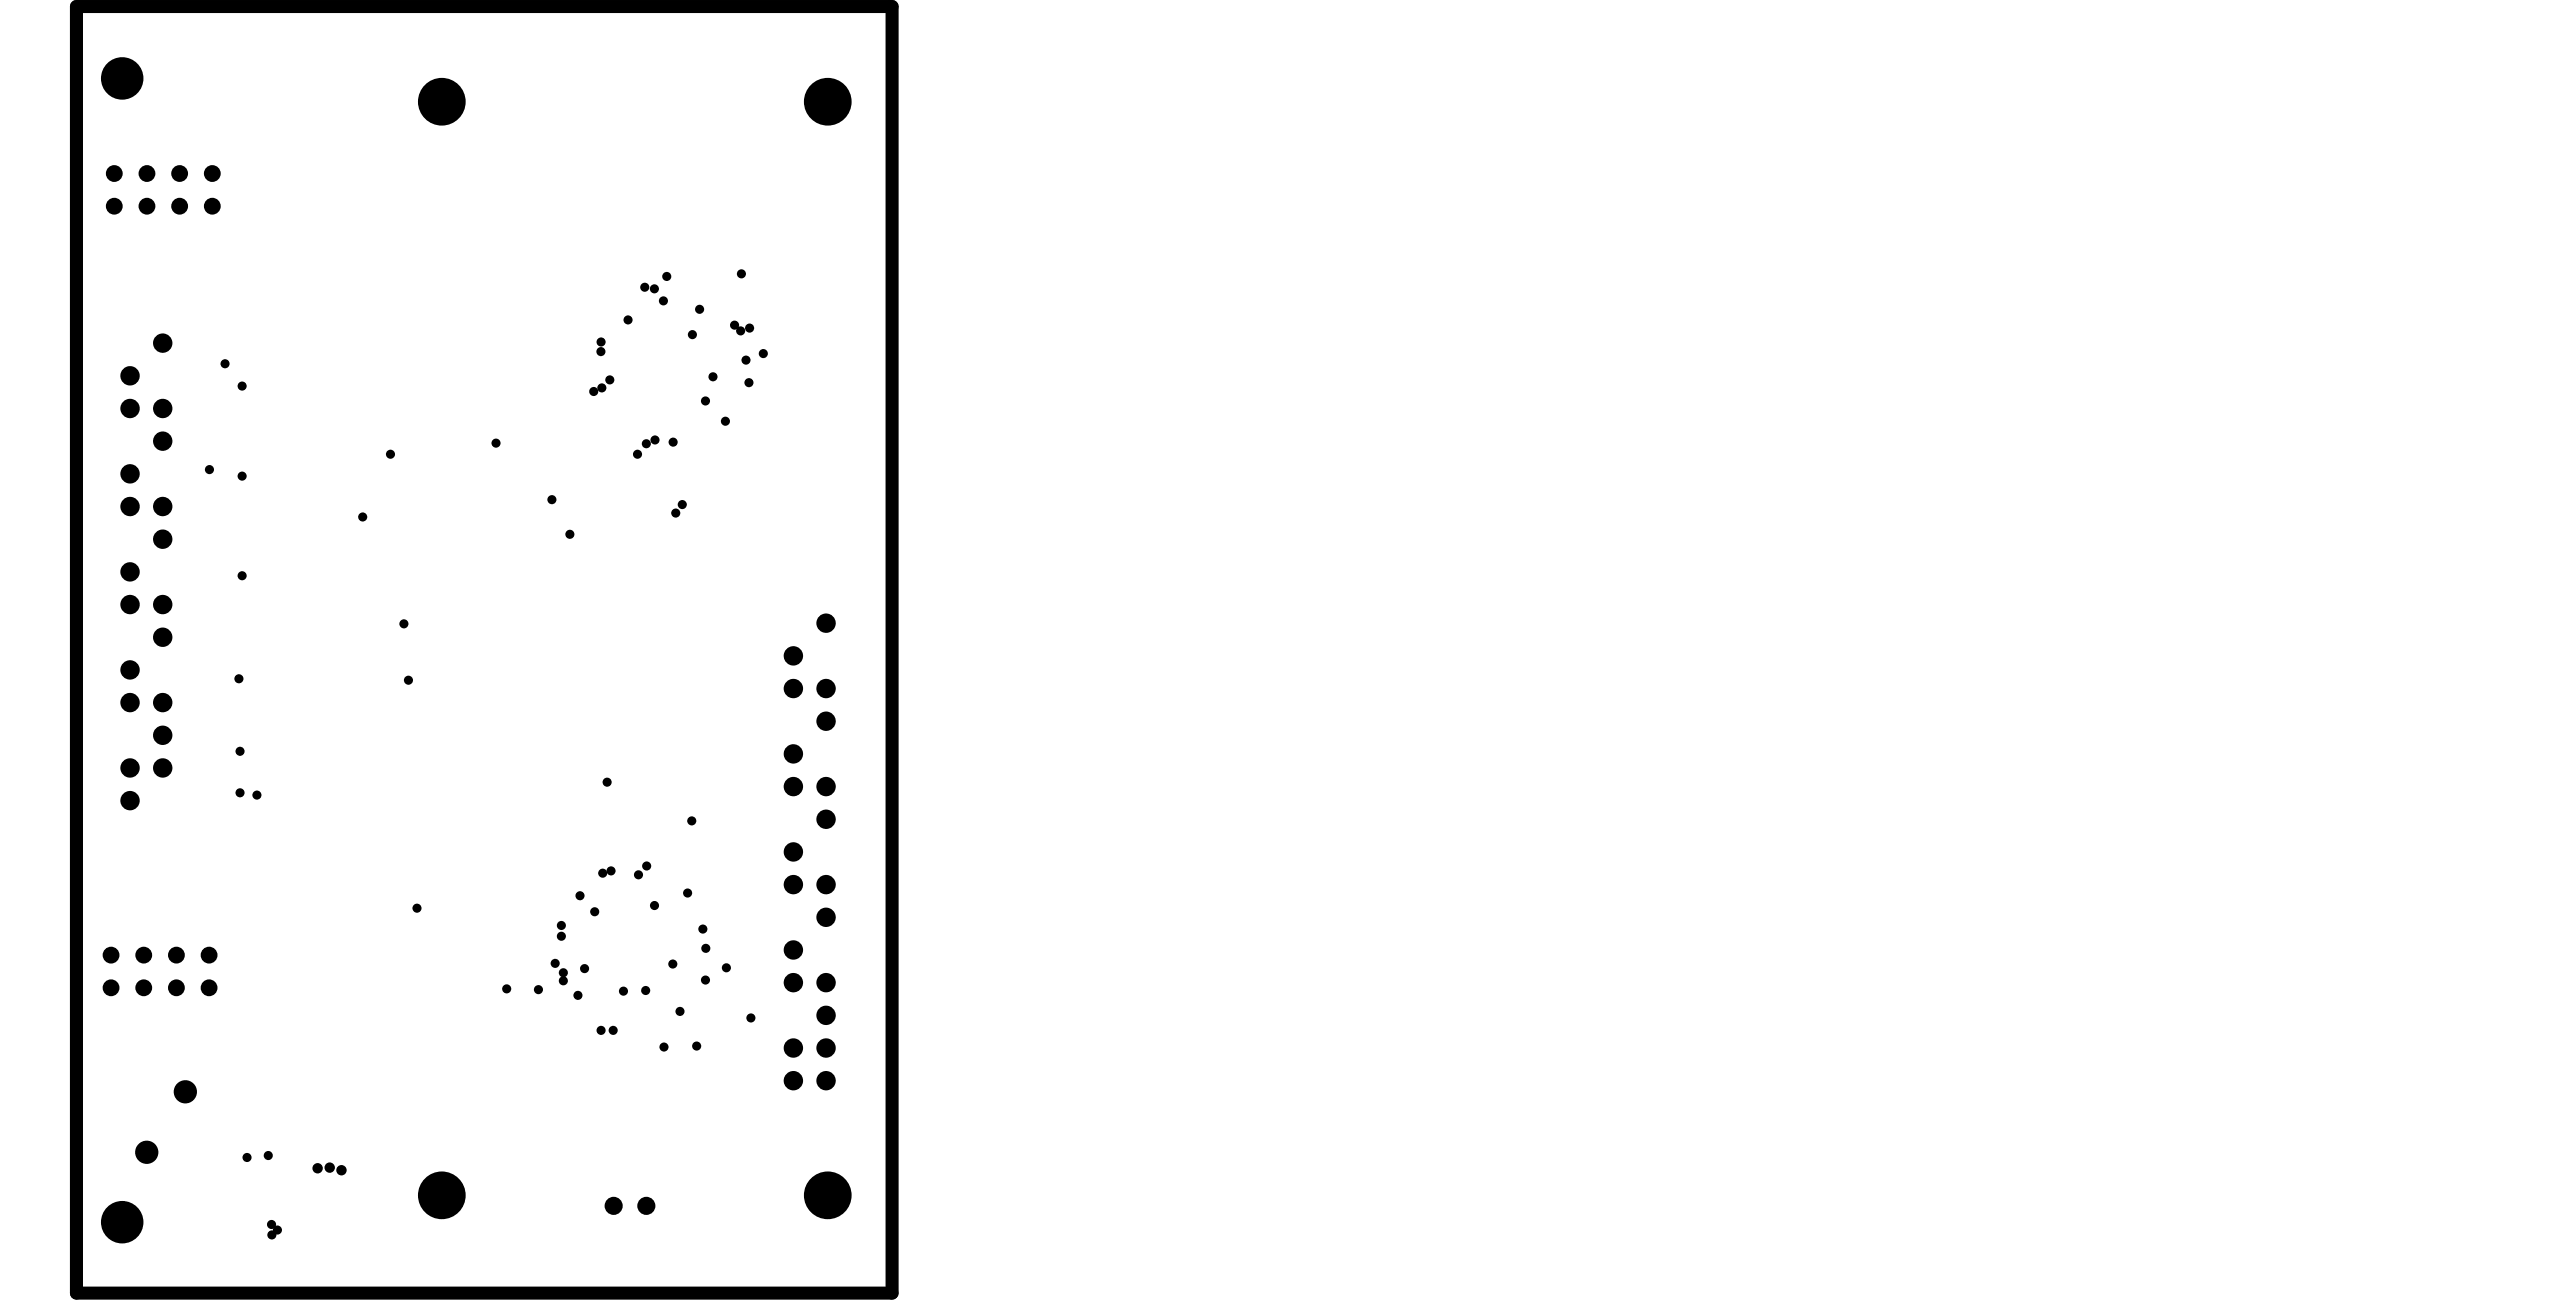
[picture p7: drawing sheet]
<svg xmlns="http://www.w3.org/2000/svg" width="666mm" height="337mm" viewBox="0 0 666 337" stroke-linecap="round" stroke-linejoin="round" font-family="sans-serif">
<path d="M19.8 1.7h210.9v332.6h-210.9z" fill="none" stroke="#000" stroke-width="3.4"/>
<g fill="#000">
<circle cx="31.6" cy="20.3" r="5.5"/>
<circle cx="114.3" cy="26.3" r="6.2"/>
<circle cx="214.1" cy="26.3" r="6.2"/>
<circle cx="29.6" cy="44.9" r="2.18"/>
<circle cx="29.6" cy="53.3" r="2.18"/>
<circle cx="38" cy="44.9" r="2.18"/>
<circle cx="38" cy="53.3" r="2.18"/>
<circle cx="46.5" cy="44.9" r="2.18"/>
<circle cx="46.5" cy="53.3" r="2.18"/>
<circle cx="54.9" cy="44.9" r="2.18"/>
<circle cx="54.9" cy="53.3" r="2.18"/>
<circle cx="166.8" cy="74.3" r="1.18"/>
<circle cx="169.3" cy="74.7" r="1.18"/>
<circle cx="171.6" cy="77.8" r="1.18"/>
<circle cx="172.5" cy="71.5" r="1.18"/>
<circle cx="181" cy="80" r="1.18"/>
<circle cx="191.8" cy="70.8" r="1.18"/>
<circle cx="33.6" cy="97.2" r="2.51"/>
<circle cx="42.1" cy="88.7" r="2.51"/>
<circle cx="58.2" cy="94.1" r="1.18"/>
<circle cx="62.6" cy="99.8" r="1.18"/>
<circle cx="155.4" cy="90.9" r="1.18"/>
<circle cx="155.5" cy="88.4" r="1.18"/>
<circle cx="157.7" cy="98.2" r="1.18"/>
<circle cx="162.4" cy="82.7" r="1.18"/>
<circle cx="179.1" cy="86.5" r="1.18"/>
<circle cx="184.4" cy="97.4" r="1.18"/>
<circle cx="190" cy="84.1" r="1.18"/>
<circle cx="191.6" cy="85.6" r="1.18"/>
<circle cx="193" cy="93.1" r="1.18"/>
<circle cx="193.7" cy="98.9" r="1.18"/>
<circle cx="193.9" cy="84.8" r="1.18"/>
<circle cx="197.4" cy="91.4" r="1.18"/>
<circle cx="33.6" cy="105.6" r="2.51"/>
<circle cx="42.1" cy="114.1" r="2.51"/>
<circle cx="42.1" cy="105.6" r="2.51"/>
<circle cx="101" cy="117.4" r="1.18"/>
<circle cx="128.3" cy="114.6" r="1.18"/>
<circle cx="153.6" cy="101.2" r="1.18"/>
<circle cx="155.7" cy="100.3" r="1.18"/>
<circle cx="164.9" cy="117.4" r="1.18"/>
<circle cx="167.2" cy="114.7" r="1.18"/>
<circle cx="169.4" cy="113.8" r="1.18"/>
<circle cx="174.1" cy="114.3" r="1.18"/>
<circle cx="182.5" cy="103.7" r="1.18"/>
<circle cx="187.6" cy="108.9" r="1.18"/>
<circle cx="33.6" cy="122.5" r="2.51"/>
<circle cx="33.6" cy="131" r="2.51"/>
<circle cx="42.1" cy="139.4" r="2.51"/>
<circle cx="42.1" cy="131" r="2.51"/>
<circle cx="54.2" cy="121.4" r="1.18"/>
<circle cx="62.6" cy="123.1" r="1.18"/>
<circle cx="93.8" cy="133.7" r="1.18"/>
<circle cx="142.8" cy="129.2" r="1.18"/>
<circle cx="147.4" cy="138.1" r="1.18"/>
<circle cx="174.8" cy="132.7" r="1.18"/>
<circle cx="176.5" cy="130.5" r="1.18"/>
<circle cx="33.6" cy="156.3" r="2.51"/>
<circle cx="33.6" cy="147.9" r="2.51"/>
<circle cx="42.1" cy="156.3" r="2.51"/>
<circle cx="62.6" cy="148.9" r="1.18"/>
<circle cx="33.6" cy="173.2" r="2.51"/>
<circle cx="42.1" cy="164.8" r="2.51"/>
<circle cx="61.8" cy="175.5" r="1.18"/>
<circle cx="104.5" cy="161.3" r="1.18"/>
<circle cx="105.7" cy="175.9" r="1.18"/>
<circle cx="205.2" cy="169.6" r="2.51"/>
<circle cx="205.2" cy="178" r="2.51"/>
<circle cx="213.7" cy="178" r="2.51"/>
<circle cx="213.7" cy="161.1" r="2.51"/>
<circle cx="33.6" cy="181.7" r="2.51"/>
<circle cx="33.6" cy="198.6" r="2.51"/>
<circle cx="42.1" cy="190.1" r="2.51"/>
<circle cx="42.1" cy="181.7" r="2.51"/>
<circle cx="42.1" cy="198.6" r="2.51"/>
<circle cx="62.1" cy="194.3" r="1.18"/>
<circle cx="205.2" cy="194.9" r="2.51"/>
<circle cx="213.7" cy="186.5" r="2.51"/>
<circle cx="33.6" cy="207" r="2.51"/>
<circle cx="62.1" cy="205" r="1.18"/>
<circle cx="66.5" cy="205.6" r="1.18"/>
<circle cx="157" cy="202.2" r="1.18"/>
<circle cx="178.9" cy="212.3" r="1.18"/>
<circle cx="205.2" cy="203.4" r="2.51"/>
<circle cx="213.7" cy="203.4" r="2.51"/>
<circle cx="213.7" cy="211.8" r="2.51"/>
<circle cx="107.9" cy="234.8" r="1.18"/>
<circle cx="145.2" cy="239.3" r="1.18"/>
<circle cx="150" cy="231.6" r="1.18"/>
<circle cx="153.8" cy="235.7" r="1.18"/>
<circle cx="155.9" cy="225.8" r="1.18"/>
<circle cx="158.1" cy="225.2" r="1.18"/>
<circle cx="165.2" cy="226.2" r="1.18"/>
<circle cx="167.3" cy="223.9" r="1.18"/>
<circle cx="169.3" cy="234.1" r="1.18"/>
<circle cx="177.9" cy="230.9" r="1.18"/>
<circle cx="205.2" cy="220.3" r="2.51"/>
<circle cx="205.2" cy="228.7" r="2.51"/>
<circle cx="213.7" cy="228.7" r="2.51"/>
<circle cx="213.7" cy="237.2" r="2.51"/>
<circle cx="28.7" cy="255.4" r="2.18"/>
<circle cx="28.7" cy="247" r="2.18"/>
<circle cx="37.2" cy="255.4" r="2.18"/>
<circle cx="37.2" cy="247" r="2.18"/>
<circle cx="45.6" cy="255.4" r="2.18"/>
<circle cx="45.6" cy="247" r="2.18"/>
<circle cx="54.1" cy="255.4" r="2.18"/>
<circle cx="54.1" cy="247" r="2.18"/>
<circle cx="131.1" cy="255.7" r="1.18"/>
<circle cx="139.3" cy="255.9" r="1.18"/>
<circle cx="143.6" cy="249.1" r="1.18"/>
<circle cx="145.2" cy="242.1" r="1.18"/>
<circle cx="145.7" cy="251.5" r="1.18"/>
<circle cx="145.7" cy="253.6" r="1.18"/>
<circle cx="149.5" cy="257.4" r="1.18"/>
<circle cx="151.2" cy="250.4" r="1.18"/>
<circle cx="161.3" cy="256.3" r="1.18"/>
<circle cx="167" cy="256.1" r="1.18"/>
<circle cx="174" cy="249.3" r="1.18"/>
<circle cx="181.8" cy="240.2" r="1.18"/>
<circle cx="182.5" cy="253.4" r="1.18"/>
<circle cx="182.6" cy="245.2" r="1.18"/>
<circle cx="187.9" cy="250.2" r="1.18"/>
<circle cx="205.2" cy="245.6" r="2.51"/>
<circle cx="205.2" cy="254.1" r="2.51"/>
<circle cx="213.7" cy="254.1" r="2.51"/>
<circle cx="155.5" cy="266.4" r="1.18"/>
<circle cx="158.6" cy="266.4" r="1.18"/>
<circle cx="171.7" cy="270.7" r="1.18"/>
<circle cx="175.9" cy="261.5" r="1.18"/>
<circle cx="180.2" cy="270.5" r="1.18"/>
<circle cx="194.2" cy="263.2" r="1.18"/>
<circle cx="205.2" cy="271" r="2.51"/>
<circle cx="205.2" cy="279.4" r="2.51"/>
<circle cx="213.7" cy="271" r="2.51"/>
<circle cx="213.7" cy="279.4" r="2.51"/>
<circle cx="213.7" cy="262.5" r="2.51"/>
<circle cx="38" cy="297.9" r="3"/>
<circle cx="47.9" cy="282.3" r="3"/>
<circle cx="63.9" cy="299.3" r="1.18"/>
<circle cx="69.4" cy="298.8" r="1.18"/>
<circle cx="31.6" cy="316" r="5.5"/>
<circle cx="70.2" cy="316.6" r="1.18"/>
<circle cx="70.3" cy="319.3" r="1.18"/>
<circle cx="71.8" cy="318" r="1.18"/>
<circle cx="82.2" cy="302.1" r="1.34"/>
<circle cx="85.3" cy="301.9" r="1.34"/>
<circle cx="88.3" cy="302.6" r="1.35"/>
<circle cx="114.3" cy="309.1" r="6.2"/>
<circle cx="158.7" cy="311.8" r="2.34"/>
<circle cx="167.2" cy="311.8" r="2.34"/>
<circle cx="214.1" cy="309.1" r="6.2"/>
</g>
</svg>
